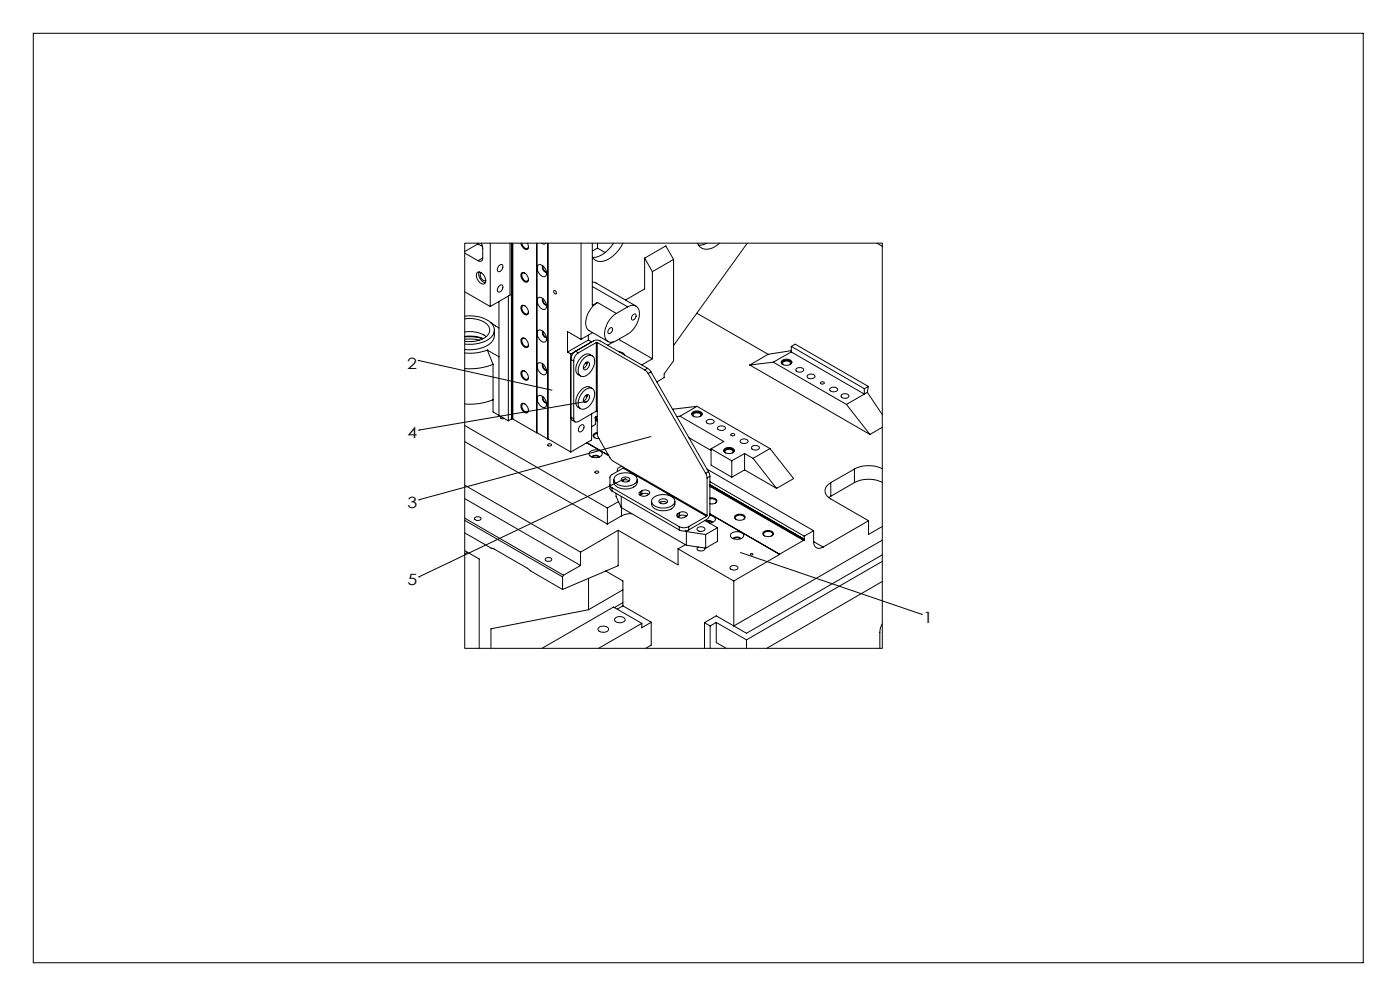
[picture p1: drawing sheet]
<svg xmlns="http://www.w3.org/2000/svg" width="420mm" height="297mm" viewBox="0 0 420 297" stroke-linecap="round" stroke-linejoin="round" font-family="sans-serif">
<defs><g id="words">
<g font-size="4.7">
<text x="122.1" y="110.5">2</text>
<text x="122.2" y="131.4">4</text>
<text x="122.2" y="152.3">3</text>
<text x="122.2" y="175.4">5</text>
<text x="277" y="186.6">1</text>
</g>
</g></defs>
<g fill="none" stroke="#000" stroke-width=".3">
<path d="M10 10h399v278.5h-399zM139.4 72.9h125.3v121.4h-125.3zM139.4 75.8l4 2.3M143.1 72.9l.3 .2M143.4 73.1l1.3 .8M143.4 73.1l-4 2.3M144.3 72.9l.5 1.1v3.3M144.8 77.3a.86 .86 0 0 1-.4 .9 .86 .86 0 0 1-1-.1M144.8 77.3l-1.4 .8M147.1 72.9v19M149.7 79.7a.68 .68 0 0 1 1-.4 .68 .68 0 0 1 .1 1.1 .98 .98 0 0 1-1.5 .8v-.8zM153 72.9v15.5l-5.9 3.5"/>
<path d="M153.4 72.9v52.7M153.6 72.9v52.5M153.8 72.9v52.7M156.3 72.9a1.79 1.79 0 0 0 2 1.7l.2-.6-.3-1.1M156.6 72.9a1.58 1.58 0 0 0 1.7 1.5l.2-.5M161 72.9v56.8M161.1 72.9v56.8M161.4 79.5a1.8 1.8 0 0 1 2.4 1.4 1.27 1.27 0 0 1-.6 2 2.52 2.52 0 0 1-1.8-3.4zM162.5 72.9l.7 .3 .6-.3M162.8 79.7a1.55 1.55 0 0 0 1.1 2M162.9 79.7a1.79 1.79 0 0 0 1 1.9M164.3 72.9v58.6"/>
<path d="M164.4 72.9v58.6M174.3 72.9v28.8M177.7 72.9v18.7l1.5-.9M179.2 74.4l2.3 1.3M179.2 72.9v1.5M179.2 74.4l-1.5 .8M184.1 72.9a8.3 8.3 0 0 1-6.4 4.2M186.9 72.9a9.8 9.8 0 0 1-6.5 5.5 2.89 2.89 0 0 1-2.7-1.3M193.4 77.4l6.3-3.7 2.4 4M193.4 77.4v9.2l-5.8 3.3M193.4 77.4l2.3 4M202.1 77.7l-6.4 3.7"/>
<path d="M202.1 77.7v30.4l-2.9 3.9v1.2l-2.2 1.3M209.2 72.9a3.2 3.2 0 0 0 5.1 1.1l1.6-1.1M212 72.9l-1.1 .4-1.3 .2M224.2 72.9l-22.1 30.6M263.1 72.9l1.6 .9M139.4 94.8a9.4 9.4 0 0 1 8.3 2.5 3.1 3.1 0 0 1-1.5 4.6 11.6 11.6 0 0 1-6.8 1.2M139.4 95.6a7.6 7.6 0 0 1 7.1 2.1 2.82 2.82 0 0 1-2.1 4 9.3 9.3 0 0 1-5 .6M139.4 99.5a8.6 8.6 0 0 1 6.5 1.4M139.4 87.5l7.7 4.4M143.1 81.8a1.61 1.61 0 0 1 2.3 1.2 1.39 1.39 0 0 1-.4 2.2 2.61 2.61 0 0 1-1.9-3.4zM143.7 81.5a2.7 2.7 0 0 0 1.9 3.2M144.4 81.7a1.49 1.49 0 0 0-.1 1.6 1.49 1.49 0 0 0 1.4 .8"/>
<path d="M147.2 96.7l2.5 1.6M148.3 98.9v1.7a4.9 4.9 0 0 1-4.5 3.9l-2.2 .3-2.2-.1M149.7 85.8a.67 .67 0 0 1 1-.4 .67 .67 0 0 1 .1 1.1 .95 .95 0 0 1-.5 .9 .95 .95 0 0 1-1-.1l-.1-.5zM149.7 90.3v34.2M152.5 88.7v37.4M156.6 91.5a1.9 1.9 0 0 1 1.7 2.7 1.63 1.63 0 0 1-2-1.8zM156.6 81.7a1.92 1.92 0 0 1 1.7 2.8 1.85 1.85 0 0 1-2-2.4zM157.5 81.9a.64 .64 0 0 0-.8 0 .64 .64 0 0 0-.1 .8 1.35 1.35 0 0 0 1.8 1.4l.1-.4M157.5 91.6a.73 .73 0 0 0-.9 .3 .73 .73 0 0 0 0 .9 1.18 1.18 0 0 0 1.8 1l.1-.3M161.4 99.1a1.94 1.94 0 0 1 2.5 1.8 1.05 1.05 0 0 1 0 1.1 1.05 1.05 0 0 1-1 .5 2.62 2.62 0 0 1-1.5-3.4zM161.4 89.3a1.8 1.8 0 0 1 2.4 1.4 1.27 1.27 0 0 1-.6 2 2.52 2.52 0 0 1-1.8-3.4zM162.8 89.5a1.53 1.53 0 0 0 1.1 1.9"/>
<path d="M162.8 99.2a1.55 1.55 0 0 0 1.1 2M162.9 89.5a1.72 1.72 0 0 0 1 1.8M162.9 99.3a1.73 1.73 0 0 0 1 1.8M166.2 87.1a.64 .64 0 0 1 .6 .3 .64 .64 0 0 1-.1 .7 .76 .76 0 0 1-.5-1zM177.7 84.6l.9 .1 12.2 7M177.7 85.9l10.6 6.1M177.8 99.7l-3.5 2M179.2 90.7a7.2 7.2 0 0 0-3.3 7.4l.8 1 5.7 3.2M179.2 90.7l5.7 3.2M182.8 98.5a.56 .56 0 0 1 .9-.2 .56 .56 0 0 1 0 .9 .7 .7 0 0 1-.5 .7 .7 .7 0 0 1-.8-.3zM188.3 92a2.16 2.16 0 0 1 2.5-.3 2.16 2.16 0 0 1 1 2.3 7.7 7.7 0 0 1-3.5 6.2l-3.4 1.9a2.14 2.14 0 0 1-2.5 .3 2.14 2.14 0 0 1-1-2.3 7.7 7.7 0 0 1 3.5-6.2M188.3 92l-3.4 1.9"/>
<path d="M189.9 94.4a.56 .56 0 0 1 .9-.2 .56 .56 0 0 1-.1 .9 .71 .71 0 0 1-.4 .7 .71 .71 0 0 1-.9-.3zM195.7 81.4v26.1M209.1 93.9l21.3 12.3M125.5 108h.1M125.5 108l40.1 8.9M139.4 100.8a11.2 11.2 0 0 1 5.6 .7M139.4 101.7l2.5-.1 2 .3M139.4 101a11.9 11.9 0 0 1 5.4 .6M146.2 104.9a14.9 14.9 0 0 1-6.8 .9M146.2 104.9l3.5 2M146.2 104.9l1.7 4.3M147.9 109.2a18.1 18.1 0 0 1-8.5 1.3"/>
<path d="M147.9 119.8a18.1 18.1 0 0 1-8.5 1.3M147.9 109.2v14.3l1.8 1M156.4 101.5a1.67 1.67 0 0 1 2.1 1.9 .8 .8 0 0 1-.6 .8 .8 .8 0 0 1-.9-.5 1.93 1.93 0 0 1-.6-2.2zM156.6 111.2a1.78 1.78 0 0 1 1.6 .9 1.78 1.78 0 0 1-.1 1.8 1.89 1.89 0 0 1-1.5-2.7zM157.5 101.5a.73 .73 0 0 0-.9 .2 .73 .73 0 0 0 0 .9 1.18 1.18 0 0 0 1.8 1l.1-.3M157.5 111.3a.65 .65 0 0 0-.8 0 .65 .65 0 0 0-.1 .8 1.49 1.49 0 0 0 1.7 1.5l.2-.5M161.4 118.7a1.94 1.94 0 0 1 2.5 1.8 1.05 1.05 0 0 1-.3 1.5 1.05 1.05 0 0 1-1.5-.4 2.33 2.33 0 0 1-.7-2.9zM161.4 108.9a2.19 2.19 0 0 1 2.6 2.4 .97 .97 0 0 1-.8 1.1 .97 .97 0 0 1-1.1-.6 2.31 2.31 0 0 1-.7-2.9zM162.8 109a1.55 1.55 0 0 0 1.1 2.1M162.8 118.8a1.55 1.55 0 0 0 1.1 2.1M162.9 109.1a1.79 1.79 0 0 0 1 1.8M162.9 118.9a1.79 1.79 0 0 0 1 1.9"/>
<path d="M170.3 105.5l.9 .6M171.2 106.1v29.4M172.1 108.2v17.3M172.7 105.3l5.3-3.1a2.1 2.1 0 0 1 2 0l14.3 8.2M172.7 105.3a3.1 3.1 0 0 0-1.5 2.4l.9 .5M172.7 105.3l.8 .4M173.5 105.7a2.97 2.97 0 0 0-1.4 2.5M174.3 101.7l-4-2.3v6.1M175.2 117.1a1.72 1.72 0 0 1 1.6-.8 1.72 1.72 0 0 1 1.5 1 4.8 4.8 0 0 1-3.4 5.4 1.8 1.8 0 0 1-1.4-2.7l.8-1.8zM175.2 107.3a1.79 1.79 0 0 1 3-.1 4.8 4.8 0 0 1-3.3 5.7 1.78 1.78 0 0 1-1.4-2.7l.6-1.3zM175.6 118.6a.7 .7 0 0 1 1.1-.2 .7 .7 0 0 1 0 1 1.22 1.22 0 0 1-1.5 1.1 1.57 1.57 0 0 1 .4-1.9zM175.6 108.8a.71 .71 0 0 1 1.1-.2 .71 .71 0 0 1 0 1.1 1.05 1.05 0 0 1-.5 .9 1.05 1.05 0 0 1-1.2-.1v-.7z"/>
<path d="M175.7 108.8l.4 .2M175.7 118.6l.4 .2M176.1 118.3a1.78 1.78 0 0 1-1.1 1.9M176.1 108.5a1.85 1.85 0 0 1-1.1 1.9M176.5 100.4v1.5M176.5 101.9l-6.2 3.6M176.5 101.9l1 .6-6.3 3.6M177.7 116.4a2.47 2.47 0 0 0-3.8 1 3.5 3.5 0 0 0-.4 4.7l.7 .4M177.7 106.6a2.28 2.28 0 0 0-3.5 .6 4.1 4.1 0 0 0-1.1 4.8l1.1 .7M178.9 102.7h.3M178.9 102.7l-5.4 3M178.9 102.7v20.5"/>
<path d="M179.2 102.7v27.2M179.2 102.7l14.2 8.2M183.9 102.5l-1.6 1M185.6 101.7l10.1 5.8M185.7 105.4l1 .3 .7 .7M193.4 110.9l1.1 1M194.3 110.4l1 1M194.3 110.4l-.9 .5M194.5 111.9l17.2 29.9M195.3 111.4l-.8 .5M195.3 111.4l17.2 30M195.7 107.5l-3.2 1.9"/>
<path d="M224.9 109.4l36.1 20.8M230.4 106.2l-5.5 3.2M232 108.5l-7.1 .9M232 108.5l21.9 12.7M234.4 108.7a2.03 2.03 0 0 1 3.1 0M234.6 108.1a1.97 1.97 0 0 1 3 .4 1.8 1.8 0 0 1-1.7 1 1.8 1.8 0 0 1-1.5-1zM235 109.3a.61 .61 0 0 1-.2-.8 .61 .61 0 0 1 .7-.3 1.08 1.08 0 0 1 1.6 .9l-.2 .2M237.4 103.8l1.1-.7 22 12.7M237.4 105.1l-7 1.1M237.4 105.5l-5.4 3M237.4 105.5l21.9 12.6M237.4 103.8l21.9 12.7"/>
<path d="M237.4 103.8v1.7M238.8 110.5a1.49 1.49 0 0 1 2.3 .4 1.43 1.43 0 0 1-2.4 0zM242.4 112.4a1.41 1.41 0 0 1 2.1 .5 1.45 1.45 0 0 1-2.4-.1zM246.2 114.6a.55 .55 0 0 1 .6-.2 .55 .55 0 0 1 .4 .6 .56 .56 0 0 1-.6 .1 .56 .56 0 0 1-.4-.5zM249 116.4a1.45 1.45 0 0 1 2.3 .4 1.32 1.32 0 0 1-1.3 .6 1.32 1.32 0 0 1-1.1-.8zM252.4 118.4a1.25 1.25 0 0 1 1.3-.5 1.25 1.25 0 0 1 .9 1 1.37 1.37 0 0 1-2.3-.4zM259.3 118.1l-5.4 3.1M259.3 116.5v1.6M260.2 117.6l4.5 6.7M260.2 117.6l-.9 .5M260.5 115.8l-.3 1.8M260.5 115.8l-1.2 .7"/>
<path d="M125.7 128.9h.1M139.4 132.4l42.8 24.7M139.4 127.5l42.8 24.8M149.7 124.5l2.8 1.6M150.4 124.9l-.2 .1a.53 .53 0 0 0 .4 .6 .53 .53 0 0 0 .6-.2M153.4 125.6l-.9 .5M153.6 125.4l.2 .1M153.6 125.4l-.2 .1M153.8 125.6l7.2 4.1M156.6 120.9a1.92 1.92 0 0 1 1.7 2.7 1.85 1.85 0 0 1-2-2.3zM157.5 121.1a.64 .64 0 0 0-.8 0 .64 .64 0 0 0-.1 .8 1.35 1.35 0 0 0 1.8 1.4l.1-.4M161.1 129.7l3.2 1.8"/>
<path d="M161.1 129.7h-.1M164.4 133.1a.56 .56 0 0 1 .6-.1 .56 .56 0 0 1 .4 .5 .55 .55 0 0 1-.7 .2 .55 .55 0 0 1-.3-.6zM164.4 131.5l6.8 4M164.4 131.5h-.1M172.1 125.5l-.9-.5 .3 .8 1 .6M174 127.7a.69 .69 0 0 1 1-.4 .69 .69 0 0 1 .1 1.1 1.02 1.02 0 0 1-1.5 .8v-.8zM176 132.7l6.6 3.9M176.1 132.7l6.5 3.8M176.2 120.3l-50.5 8.6M177 135.4a2.61 2.61 0 0 1 3.7 .5 1.92 1.92 0 0 1-2.8 1.2 1.02 1.02 0 0 1-1-.6 1.02 1.02 0 0 1 .1-1.1zM177.5 124v7.9l-6.3 3.6M177.5 136.9a1.61 1.61 0 0 1 2.3 0"/>
<path d="M177.6 137a1.75 1.75 0 0 1 2.1 0M178.5 125.3h.1M178.6 125.9l.6 .4M178.6 125.4l.6 .4M178.6 125.7l.6 .3M178.9 123.2l-5.4 3.1a.85 .85 0 0 1-1 .1 .85 .85 0 0 1-.4-.9M178.9 123.2h.3M179.1 124.8h.1M179.2 129.9l.3 1.2 3.9 6.7 3.7 2.2M179.2 129.6a.93 .93 0 0 0-1 .4 .93 .93 0 0 0 0 1l.8 .4h.7M179.2 129.9a.77 .77 0 0 0-.9 .4 .77 .77 0 0 0 .2 .9M179.2 124.8l-.7 .3 .1 2.1-1.1 .7"/>
<path d="M186.7 139.8a1.22 1.22 0 0 0-1.4 1.4M195.2 130.8l-69.5 19M204 124.7l13.1 7.6-3.8 2.2M204 124.7l-1 .1M206.7 131.2l6.6 3.8M207.5 124.2a1.97 1.97 0 0 1 3.1 0M207.7 123.6a2.02 2.02 0 0 1 3 .4 1.78 1.78 0 0 1-1.6 1 1.78 1.78 0 0 1-1.6-1zM208.1 124.8a.62 .62 0 0 1-.1-.7 .62 .62 0 0 1 .7-.3 1.05 1.05 0 0 1 1.5 .8l-.2 .2M209.1 121.8l-7.3 .9M209.1 121.8l-5.1 2.9M209.1 121.8l21.9 12.6M212 126a1.46 1.46 0 0 1 2.2 .4 1.32 1.32 0 0 1-1.2 .7 1.32 1.32 0 0 1-1.1-.9z"/>
<path d="M213.3 134.5v4.9l6.2 3.6M213.3 134.5l6.2 3.6M215.4 128a1.41 1.41 0 0 1 2.2 .4 1.43 1.43 0 0 1-2.4-.1zM217.1 135.2a1.97 1.97 0 0 1 3.2 0M217.3 134.5a2.01 2.01 0 0 1 3 .5 1.83 1.83 0 0 1-3.2-.1zM217.7 135.7a.61 .61 0 0 1-.1-.7 .61 .61 0 0 1 .7-.3 1.03 1.03 0 0 1 1.5 .9l-.1 .1M219.4 130.1a.54 .54 0 0 1 .6-.2 .54 .54 0 0 1 .3 .6 .54 .54 0 0 1-.6 .2 .54 .54 0 0 1-.3-.6zM219.5 138.1v4.9M222.1 131.9a1.45 1.45 0 0 1 2.3 .4 1.43 1.43 0 0 1-2.4 0zM223.4 135.9v4.9M223.4 135.9l2.5 1.5M223.4 135.9l-3.9 2.2"/>
<path d="M225.6 133.9a1.46 1.46 0 0 1 2.2 .4 1.43 1.43 0 0 1-2.4-.1zM225.9 137.4l7.1 9M231 134.4l7.1 9-5.1 3M231 134.4l-5.1 3M253.9 121.2l7.1 9M264.7 128.1l-3.7 2.1M125.7 149.8h.1M139.4 159.7l18.8 10.6 .9 .8 9.7 5.6M139.4 145.4l34.8 20.1M139.4 156l29.4 16.9M139.4 155.3l29.7 17.1M139.4 149.4l34.8 20.1"/>
<path d="M142.5 155.1a1.15 1.15 0 0 1 1.8 .4 1.23 1.23 0 0 1-2-.1zM178.5 141.3a.55 .55 0 0 1 .7-.2 .55 .55 0 0 1 .3 .6 .56 .56 0 0 1-.6 .2 .56 .56 0 0 1-.4-.6zM182.2 152.3v4.8M183 145.3l.6 .9M183.6 146.2l20.2 11.6M183.6 146.2v.9M183.6 147.1l20.2 11.7M184.2 143.7a2.34 2.34 0 0 0 2.2 2.7 4.2 4.2 0 0 0 4.7-1.4l.1-1.3M184.6 142.7a4.9 4.9 0 0 1 6.3 .3 1.76 1.76 0 0 1-1.6 2.5 4.5 4.5 0 0 1-5-1.4l-.1-.5zM184.8 147.9v.9l1.6 3.3M185.5 158.9l17.9 10.4v-4.8M185.5 158.9v10.6l-16.7 7.2"/>
<path d="M185.5 158.9l-11.3 6.6M185.6 150.3l-3.4 2M186.4 148.8v3.3M186.4 152.1l19.5 11.3M186.4 154.6l-4.2 2.5M186.4 152.1v2.5M186.5 143.4a1.51 1.51 0 0 1 2.4 .4 1.44 1.44 0 0 1-1.3 .7 1.44 1.44 0 0 1-1.2-1zM186.6 144.1a1.89 1.89 0 0 1 2.1 0M186.9 143.9v.4M186.9 140.3l-3.5 2-.4 .5v3.6l.6 .7M186.9 140.3l25.1 14.4M187.1 140l-.2 .3"/>
<path d="M187.1 140l25 14.5M187.8 143.3l-62.1 29.6M189.5 153.9l-1.6 .2-1.5 .5M192.1 147.4v.9M192.1 148.3l-.1 .1M192.5 147.1a1.55 1.55 0 0 1 2.4 .7 1.95 1.95 0 0 1-3.2 .2l.4-.6M192.5 148.1a2.04 2.04 0 0 1 2.1 .1M192.5 147.1l-.4 .3M192.5 147.1v1M192.5 148.1l-.4 .2M195.5 150.2a2.34 2.34 0 0 0 2.3 2.8 4 4 0 0 0 4.7-1.8v-1M195.9 149.3a4.9 4.9 0 0 1 6.3 .2 1.76 1.76 0 0 1-1.5 2.5 4.4 4.4 0 0 1-5.2-1.3v-.9z"/>
<path d="M197.8 149.9a1.51 1.51 0 0 1 2.5 .4 1.45 1.45 0 0 1-1.4 .7 1.45 1.45 0 0 1-1.2-.9zM197.9 150.6a2.04 2.04 0 0 1 2.2 0M198.2 150.5v.3M203.4 153.9v1M203.4 154.9h-.1M203.8 158.8a3.4 3.4 0 0 0 2.8 0M203.8 157.8a3.1 3.1 0 0 0 2.8 0M203.8 157.8v1M203.9 153.6a1.55 1.55 0 0 1 2.3 .7 1.98 1.98 0 0 1-3.2 .2l.4-.6M203.9 154.6a2.04 2.04 0 0 1 2.1 .1M203.9 153.6l-.5 .3M203.9 153.6v1"/>
<path d="M203.9 154.6l-.5 .3M205.6 159.1l.3 .2M205.9 159.3l5.8 .9M205.9 159.3v4.1M206.6 157.8v1M209.2 158.3a1.46 1.46 0 0 1 2.3 .3 1.32 1.32 0 0 1-1.3 .7 1.32 1.32 0 0 1-1.1-.9zM211.5 156l3.7 2.1M211.7 141.8l.4 1.4M211.8 156.2a1.63 1.63 0 0 1 2 .3M212 154.7l-5.4 3.1M212 156.3l1.1-.1 .6 .4M212.1 154.5l-.1 .2"/>
<path d="M212.1 143.2v11.3M212.1 140.6l32 18.5M212.5 141.4l.5 1.4M212.5 141.4l-.8 .4M212.9 154.4a1.42 1.42 0 0 1 1.7 1.5l-.6 .6-1.2 .2M213 154a2.14 2.14 0 0 1-1 1.7l-5.4 3.1M213 149.3a1.47 1.47 0 0 1 2.1 1 1.92 1.92 0 0 1-2.1 .7M213 149.5a1.45 1.45 0 0 1 1.9 .9l-.4 .4M213 142.8l-.9 .4M213 142.8v11.2M213 154.1l20.9 12.1M213 154l20.9 12.1"/>
<path d="M213 145.8l28.1 16.2M213 144.4l28.3 16.3M213 145.3l28.3 16.3M213 145.5l28.3 16.4M215.2 158.1l-3.5 2.1M215.2 158.1v4.1l-3.5 2.1M219.4 159.9a2.66 2.66 0 0 1 3.7 .4 1.89 1.89 0 0 1-2.8 1.2 1.02 1.02 0 0 1-1-.5 1.02 1.02 0 0 1 .1-1.1zM220.6 154.5a1.99 1.99 0 0 1 3 .5 1.83 1.83 0 0 1-3.3-.1zM220.9 155.7a.63 .63 0 0 1-.3-.7 .63 .63 0 0 1 .6-.5 1.48 1.48 0 0 1 2.1 .8l-.3 .4M223.4 140.8l9.6 5.6M223.4 140.8l-3.9 2.2M229.1 159.5a1.99 1.99 0 0 1 2.9 .4 1.78 1.78 0 0 1-1.6 .9 1.78 1.78 0 0 1-1.6-1z"/>
<path d="M244.1 159.1l-2.8 1.6M244.1 159.1v3.2M249.2 144.6a2.6 2.6 0 0 0-1.7 2.5 2.6 2.6 0 0 0 1.7 2.4l11.4 6.6M249.2 148.7l-.6 .5M249.2 144.6v4.1M256.3 140.6l-7.1 4M256.3 144.6l-7.1 4.1M256.3 140.6v4M260.6 156.1l-13.7 7.9M260.6 156.1v4.1l4.1-2.4M264.7 140.5a9.3 9.3 0 0 0-8.4 .1M264.7 144.6a9.5 9.5 0 0 0-8.4 0"/>
<path d="M125.7 172.9h.1M139.4 165l4.4 2.5v26.8M140.3 165.5l-.9 .5M163.7 167.4a1.15 1.15 0 0 1 1.8 .4 1.07 1.07 0 0 1-1 .5 1.07 1.07 0 0 1-.9-.8zM168.8 172.9v3.8M169.1 172.4l-.3 .5M174.2 165.5v4M174.2 169.5l-5.1 2.9M176.6 173.4v9.3M181.7 171.1l5.2 3v7.5M186.9 176.8l-10.3 5.9M203.4 164.5l16.7 9.6"/>
<path d="M205.6 163.2l-2.2 1.3M205.9 163.4l5.8 .9M209.5 163.9a.63 .63 0 0 0-.4 .8 .63 .63 0 0 0 .8 .4 1.03 1.03 0 0 0 1.5-.9M211.7 160.2v4.1M219.1 169.9a1.41 1.41 0 0 1 2.3 .3 1.39 1.39 0 0 1-2.4 0zM220 161.4a1.57 1.57 0 0 1 2.3 0M220.1 161.5a1.74 1.74 0 0 1 2.1 0M222.1 165.6l54.3 18.5M225.1 166a.36 .36 0 0 1 .5-.1 .36 .36 0 0 1 .2 .4h-.6zM229.4 160.6a.73 .73 0 0 1-.3-.9 .73 .73 0 0 1 .9-.4 1.22 1.22 0 0 1 1.8 1l-.3 .3M233.9 166.2l-13.8 7.9M233.9 166.1v.1"/>
<path d="M241.1 162l-7.2 4.1M241.3 160.7v.9M241.3 161.9l-.2 .1M241.3 161.6v.3M244.1 162.3a1.73 1.73 0 0 0 .8 1.8 1.73 1.73 0 0 0 2-.1M244.1 162.3l2.8 1.7M264.7 174.3l-34.7 20M264.7 168.2l-40.8 23.6M264.7 166.3l-40.8 23.5-9-5.2-3.6 2M264.7 161.9l-44.6 25.7v-13.5M176.6 182.7l-29.3 5.8v5.8M179.6 188.1a1.96 1.96 0 0 1 3 .5 1.8 1.8 0 0 1-1.6 .9 1.8 1.8 0 0 1-1.6-1z"/>
<path d="M184.7 185.1a1.78 1.78 0 0 1 2.8 .8 1.98 1.98 0 0 1-3.1-.1zM186.9 181.6l8.5 4.9M186.9 181.6l-1.7 1M186.9 180.6l-2.5 1.5M192.5 186.8l-12.9 7.5M192.5 186.8l-8.5-4.9-21.4 12.4M195.4 186.5l-2.9 1.6v-1.3M195.4 186.5v6.9l-1.7 .9M211.3 186.6l1.7 1M211.3 186.6v7.7M213 187.6v6.7M214.9 186.5l-1.9 1.1"/>
<path d="M214.9 186.5v6.1l3 1.7M214.9 186.5l9 5.3M223.9 191.8v2.5M264.7 187l-.7 2.1-.1 5.2M276.4 184.1h.1"/>
</g>
<use href="#words"/>
</svg>
